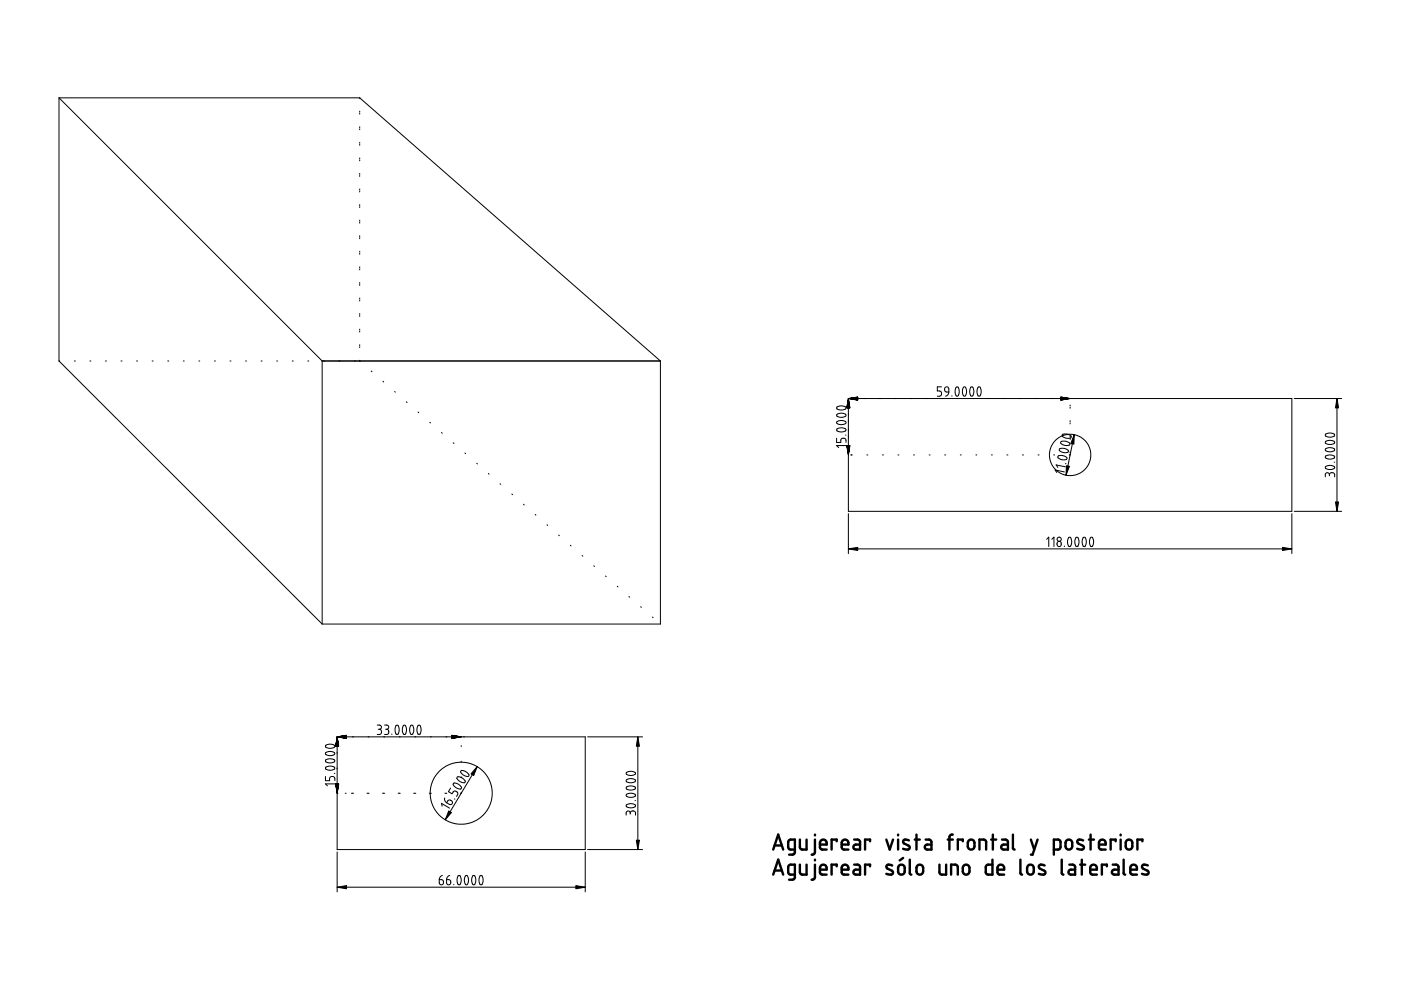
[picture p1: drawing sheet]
<svg xmlns="http://www.w3.org/2000/svg" width="297mm" height="210mm" viewBox="0 0 297 210" stroke-linecap="round" stroke-linejoin="round" font-family="sans-serif">
<g fill="none" stroke="#000" stroke-width=".21">
<path d="M12.5 20.7h63.8M12.5 20.7l55.8 55.8M12.5 20.7v55.8M76.3 20.7l63.7 55.8M76.3 20.7v.2M76.3 23.6v.2M76.3 24v.2M76.3 26.9v.2M76.3 27.3v.2M76.3 30.2v.2M76.3 30.6v.2M76.3 33.5v.2"/>
<path d="M76.3 33.9v.2M76.3 36.8v.2M76.3 37.2v.2M76.3 40.1v.2M76.3 40.5v.2M76.3 43.4v.2M76.3 43.8v.2M76.3 46.7v.2M76.3 47.1v.2M76.3 50v.2M76.3 50.4v.2M76.3 53.3v.2"/>
<path d="M76.3 53.7v.2M76.3 56.6v.2M76.3 57v.2M76.3 59.9v.2M12.5 76.5h.2M12.5 76.5l55.8 55.8M15.8 76.5h.2M19 76.5h.3M22.4 76.5h.2M25.7 76.5h.2M29 76.5h.2M32.3 76.5h.2"/>
<path d="M35.6 76.5h.2M38.9 76.5h.2M42.2 76.5h.2M45.5 76.5h.2M48.8 76.5h.2M52.1 76.5h.2M55.4 76.5h.2M58.7 76.5h.2M62 76.5h.2M65.3 76.5h.2M68.3 76.5h71.7M68.3 76.5v55.8"/>
<path d="M76.3 60.3v.2M76.3 63.2v.2M76.3 63.6v.2M76.3 66.5v.2M76.3 66.9v.2M76.3 69.8v.2M76.3 70.2v.2M76.3 73.1v.2M76.3 73.5v.2M76.3 76.4l.1 .2M78.7 78.7l.2 .1M140 76.5v55.8h-71.7"/>
<path d="M81.2 80.8l.1 .2M83.7 83l.1 .1M86.1 85.2l.2 .1M88.6 87.4l.2 .1M91.1 89.5l.2 .2M93.6 91.7l.2 .1M96.1 93.9l.1 .1M98.6 96.1l.1 .1M101.1 98.2l.1 .2M177.4 92.9v.9h.9v-.5l.3-.4h.4l.3 .2 .1 .7M177.5 89.4l.7-.2 .9 .1a.37 .37 0 0 1 .2 .5 .37 .37 0 0 1-.5 .2l-1.1-.1a.31 .31 0 0 1-.3-.2 .31 .31 0 0 1 .1-.3zM177.5 87.8l.7-.2 .8 .1a.36 .36 0 0 1 .4 .4 .36 .36 0 0 1-.5 .3h-1.2a.32 .32 0 0 1-.3-.2 .32 .32 0 0 1 .1-.4z"/>
<path d="M177.5 90.9l.7-.2 .8 .1a.38 .38 0 0 1 .4 .5 .38 .38 0 0 1-.6 .2l-.6 .1-.5-.2a.3 .3 0 0 1-.3-.2 .3 .3 0 0 1 .1-.3zM177.5 86.3l.6-.2h.9a.38 .38 0 0 1 .4 .5 .38 .38 0 0 1-.6 .3l-1.1-.1a.32 .32 0 0 1-.3-.2 .32 .32 0 0 1 .1-.3zM179.3 92.2h.1M179.4 94.5h-2l.4 .4M179.9 84.5h94v23.9h-94v-23.9M180.4 96.5h.3M183.8 96.5h.2M187.1 96.5h.2M190.4 96.5h.2M193.7 96.5h.2M197 96.5h.2M199.6 82h-.9v.9h.6l.3 .4-.1 .6-.8 .1"/>
<path d="M200.3 96.5h.2M200.4 82.1l.4-.1 .2 .1 .2 1h-.6l-.3-.2v-.5zM201.2 83.1l-.2 .6-.5 .3M201.8 83.9v.1M202.7 82.1a.54 .54 0 0 1 .6 .2 .54 .54 0 0 1 .1 .6l-.2 .8a.37 .37 0 0 1-.4 .3 .37 .37 0 0 1-.3-.6v-.6zM203.6 96.5h.2M204.3 82.1a.54 .54 0 0 1 .5 .2 .54 .54 0 0 1 .1 .6l-.1 .8a.36 .36 0 0 1-.5 .3 .36 .36 0 0 1-.2-.5l-.1-.7zM205.8 82.1a.51 .51 0 0 1 .6 .2 .51 .51 0 0 1 .1 .5l-.1 .9a.37 .37 0 0 1-.5 .3 .37 .37 0 0 1-.2-.5l-.1-.7zM206.9 96.5h.2M207.4 82.1a.61 .61 0 0 1 .6 .8l-.2 .9a.39 .39 0 0 1-.5 .1 .39 .39 0 0 1-.1-.5v-.7zM210.2 96.5h.2M213.5 96.5h.2"/>
<path d="M216.8 96.5h.2M220.1 96.5h.2M223.4 96.5h.2M224.3 96.7l.8-.1 .9 .2a.38 .38 0 0 1 .2 .6 .38 .38 0 0 1-.6 .1l-1.1-.3a.3 .3 0 0 1-.2-.5zM224.6 95.2l.8-.2 1 .4a.34 .34 0 0 1 .1 .5 .34 .34 0 0 1-.5 .1l-1.1-.3-.3-.1zM225 93.6l.8-.1 .8 .3a.37 .37 0 0 1 .1 .6 .37 .37 0 0 1-.5 .1l-1.1-.3a.34 .34 0 0 1-.1-.6zM225.2 92.2l.9-.2 .8 .3a.38 .38 0 0 1 .2 .5 .38 .38 0 0 1-.6 .1l-1.2-.3-.1-.2zM225.9 99l-2-.4 .4 .5M225.9 98.3h.1M226.7 96.5h.2M226.9 85.9v.2M226.9 86.4v.2"/>
<path d="M226.9 89.2v.2M226.9 89.7v.2M226.9 92.5v.2M226.9 93v.2M226.9 95.8v.2M226.9 96.3v.2M227.8 92.2l-1.8 8.6M274.4 84.5h10.1M281 96.7l.8-.2 .9 .1a.37 .37 0 0 1 .2 .4 .37 .37 0 0 1-.5 .3l-1-.1a.35 .35 0 0 1-.4-.5zM281.1 98.9l.6-.2 1 .1a.37 .37 0 0 1 .2 .5 .37 .37 0 0 1-.5 .2h-1a.35 .35 0 0 1-.4-.2 .35 .35 0 0 1 .1-.4zM281.1 93.6l.6-.2 1 .1a.37 .37 0 0 1 .2 .5 .37 .37 0 0 1-.5 .2l-1-.1a.35 .35 0 0 1-.4-.1 .35 .35 0 0 1 .1-.4zM281.1 92.1l.8-.3 .8 .1a.36 .36 0 0 1 .2 .5 .36 .36 0 0 1-.5 .2h-1a.34 .34 0 0 1-.4-.2 .34 .34 0 0 1 .1-.3z"/>
<path d="M281.1 95.1l.6-.2 1 .1a.37 .37 0 0 1 .2 .5 .37 .37 0 0 1-.5 .2h-1a.34 .34 0 0 1-.4-.2 .34 .34 0 0 1 .1-.4zM282.9 98h.1M283.5 84.5v23.9M103.5 100.4l.2 .1M106 102.6l.2 .1M108.5 104.8l.2 .1M111 106.9l.1 .2M113.5 109.1l.1 .1M116 111.3l.1 .1M118.4 113.5l.2 .1M120.9 115.6l.2 .1M123.4 117.8l.2 .1"/>
<path d="M125.9 120l.1 .1M179.9 108.9v8.5M179.9 116.4h94M221.9 114.3l.5-.4v2M223 114.3l.5-.4v2M224.2 114.9l.5-.1 .2 .1 .1 .6-.2 .3-.3 .1-.3-.2-.1-.5zM225.7 100.1l-2-.4 .3 .5M225.7 115.8v.1M226.6 114a.63 .63 0 0 1 .6 .8l-.1 .7a.37 .37 0 0 1-.5 .4 .37 .37 0 0 1-.2-.5l-.1-.7zM228.1 114a.61 .61 0 0 1 .7 .8l-.2 .8a.37 .37 0 0 1-.5 .2 .37 .37 0 0 1-.2-.5v-.6zM229.7 114a.66 .66 0 0 1 .6 .9l-.1 .6a.38 .38 0 0 1-.5 .3 .38 .38 0 0 1-.2-.5l-.1-.7zM231.2 114a.54 .54 0 0 1 .6 .2 .54 .54 0 0 1 .1 .5l-.1 .8a.38 .38 0 0 1-.5 .3 .38 .38 0 0 1-.3-.5v-.7z"/>
<path d="M273.9 108.9v8.5M274.4 108.4h10.1M281.9 100.7l-.2-.3-.4-.2-.3 .3v.6M281.9 100.7l.1-.4 .6-.1 .4 .3v.6M281.9 100.7v.2M128.4 122.1l.1 .2M130.9 124.3l.1 .1M133.3 126.5l.2 .1M135.8 128.7l.2 .1M138.3 130.8l.2 .2M69 158.1l.8-.3 1 .1a.38 .38 0 0 1 .1 .5 .38 .38 0 0 1-.5 .2h-1a.35 .35 0 0 1-.4-.5zM69.1 159.6l.8-.3 .9 .2a.38 .38 0 0 1 .1 .5 .38 .38 0 0 1-.5 .2l-1-.1a.34 .34 0 0 1-.3-.2 .34 .34 0 0 1 0-.3z"/>
<path d="M71.5 156.2h52.6v23.9h-52.6zM80 153.7l.6 .1 .2 .2v.4l-.4 .2M80.2 154.6h.2M80.4 154.6l.4 .3 .1 .5-.3 .3h-.6M81.5 153.7l.6 .1 .3 .2v.4l-.4 .2M81.8 154.6h.2M82 154.6l.4 .3v.5l-.3 .3h-.6M83.1 155.6v.1M84 153.8a.56 .56 0 0 1 .5 .2 .56 .56 0 0 1 .1 .6l-.1 .7a.39 .39 0 0 1-.5 .4 .39 .39 0 0 1-.2-.6v-.6zM85.5 153.8a.56 .56 0 0 1 .6 .2 .56 .56 0 0 1 .1 .6l-.1 .7a.38 .38 0 0 1-.5 .4 .38 .38 0 0 1-.2-.5l-.1-.7zM87.1 153.8a.56 .56 0 0 1 .5 .2 .56 .56 0 0 1 .1 .6l-.1 .7a.38 .38 0 0 1-.4 .4 .38 .38 0 0 1-.3-.5v-.8zM88.6 153.8a.56 .56 0 0 1 .6 .2 .56 .56 0 0 1 .1 .6l-.2 .9a.37 .37 0 0 1-.5 .2 .37 .37 0 0 1-.1-.5l-.1-.7z"/>
<path d="M97.8 158.1v.2M124.6 156.2h11.6M135.2 156.2v23.9M69 164.6v.9h.9v-.6l.4-.3 .6 .2 .1 .7M69.1 162.7l.7-.3 1 .2a.37 .37 0 0 1 .1 .5 .37 .37 0 0 1-.5 .2l-1-.1a.35 .35 0 0 1-.3-.2 .35 .35 0 0 1 0-.3zM69.1 161.1l.6-.2 1.1 .1a.38 .38 0 0 1 .1 .5 .38 .38 0 0 1-.5 .2l-1.1-.1a.33 .33 0 0 1-.3-.1 .33 .33 0 0 1 .1-.4zM70.9 164h.1M71 166.2h-2l.4 .4M71.5 168.2h.1M73.2 168.2h.2M74.5 168.2h.5M77.8 168.2h.5"/>
<path d="M81.1 168.2h.5M84.4 168.2h.5M87.7 168.2h.5M91 168.2h.5M93.7 170.9l-.1-.6 1.7 1M94.3 169.2v.5l.4 .5M94.3 168.2h.4M94.9 169.8l.3-.2 .6 .2 .1 .4-.1 .3-.4 .1-.7-.4zM95.5 167.1l-.4 .8 .7 .4 .5-.6 .6 .2 .2 .5-.3 .5M96.1 166.1l.2-.1 .6 .1 .8 .6a.38 .38 0 0 1 0 .6 .38 .38 0 0 1-.6-.1l-.7-.4-.3-.4zM96.4 169.4h.1M96.9 164.8l.2-.1 .5 .1 .8 .6a.37 .37 0 0 1 .1 .5 .37 .37 0 0 1-.5 0l-.9-.5-.2-.4z"/>
<path d="M97.7 163.4l.2-.1 .7 .2 .7 .6a.37 .37 0 0 1-.1 .6 .37 .37 0 0 1-.5-.2l-.7-.4-.3-.4zM97.8 168v.2h-.2M97.8 161.4v.2M97.8 164.7v.2M101.2 162.5l-6.8 11.3M132.8 170.6l.8-.2 .8 .1a.37 .37 0 0 1 .3 .5 .37 .37 0 0 1-.5 .2h-1.1l-.3-.2zM132.8 168.4l.7-.2 .9 .1a.37 .37 0 0 1 .3 .5 .37 .37 0 0 1-.5 .2h-1.1a.35 .35 0 0 1-.3-.2 .35 .35 0 0 1 0-.4zM132.8 166.9l.9-.3 .7 .2a.36 .36 0 0 1 .3 .4 .36 .36 0 0 1-.5 .2h-1.1a.34 .34 0 0 1-.3-.2 .34 .34 0 0 1 0-.3zM132.8 165.3l.8-.2 .8 .1a.37 .37 0 0 1 .3 .5 .37 .37 0 0 1-.5 .2h-1.1l-.3-.2zM132.8 163.8l.8-.3 1 .2a.39 .39 0 0 1 0 .5 .39 .39 0 0 1-.5 .2l-1-.1a.34 .34 0 0 1-.3-.1 .34 .34 0 0 1 0-.4zM133.6 172.4l-.1-.4h-.6l-.1 .3v.5M133.6 172.4l.3-.4h.6l.2 .3v.5"/>
<path d="M133.6 172.4v.2M134.6 169.7h.1M71.5 180.6v8.5M71.5 188.1h52.6M93.1 186.5h.6l.3 .2v.5l-.1 .3-.4 .1-.3-.2zM93.8 185.6l-.5 .3-.2 .6M94.7 186.5l.8 .2 .1 .5-.2 .3-.4 .1-.2-.1zM95.4 185.6l-.5 .3-.2 .6M96.2 187.5v.1M97.1 185.7a.55 .55 0 0 1 .6 .2 .55 .55 0 0 1 .1 .6l-.1 .7a.37 .37 0 0 1-.5 .4 .37 .37 0 0 1-.2-.5l-.1-.7zM98.7 185.7a.61 .61 0 0 1 .6 .8l-.1 .7a.37 .37 0 0 1-.4 .4 .37 .37 0 0 1-.3-.5v-.8zM100.2 185.7a.61 .61 0 0 1 .7 .8l-.1 .7a.38 .38 0 0 1-.5 .4 .38 .38 0 0 1-.2-.6l-.1-.7z"/>
<path d="M101.8 185.7a.57 .57 0 0 1 .6 .7l-.1 .9a.38 .38 0 0 1-.5 .3 .38 .38 0 0 1-.2-.6v-.6zM124.1 180.6v8.5M124.6 180.1h11.6"/>
<circle cx="226.9" cy="96.5" r="4.4"/>
<circle cx="224.6" cy="114.3" r=".45"/>
<circle cx="97.8" cy="168.2" r="6.6"/>
</g>
<g fill="#000" stroke="#000" stroke-width=".21">
<path d="M179.9 84.5l2-.3v.6zM179.9 84.5l.3 2h-.7zM179.5 94.5h.7l-.3 2zM224.9 84.2l2 .3-2 .3zM227.8 92.2l-.1 2-.7-.2zM283.5 84.5l.3 2h-.7zM179.9 116.4l2-.3v.6zM226.1 98.7l.6 .2-.7 1.9zM271.9 116.1l2 .3-2 .3zM283.1 106.4h.7l-.3 2zM71.5 156.2l2-.3v.7zM71.5 156.2l.3 2h-.6z"/>
<path d="M95.8 155.9l2 .3-2 .4zM135.2 156.2l.4 2h-.7zM71.2 166.2h.6l-.3 2zM95.1 171.9l.6 .4-1.3 1.5zM101.2 162.5l-.8 1.9-.5-.3zM71.5 188.1l2-.3v.6zM122.1 187.8l2 .3-2 .3zM134.9 178.1h.7l-.4 2z"/>
</g>
<g fill="none" stroke="#000" stroke-width=".51">
<path d="M164.2 179.3h1.6M169.6 178v1.7l.4 .4h1v-2.1M172.8 178v2.7l-.2 .4-.5 .1M172.8 177v.1M173.8 179.1h1.5v-.5l-.3-.4-.6-.2-.4 .3-.2 .3v1l.4 .5h1.1M177.4 178.4v-.4h-1.1v2.1M178.5 179.1h1.4l-.1-.6-.2-.4-.6-.1-.4 .3-.1 .3v1.1l.3 .4h1.1M181.1 178l1 .1 .3 .4v1.6l-1.3-.1-.2-.5 .2-.3 1.3-.1M184.5 178.4v-.4h-1.1v2.1M187.9 178l.7 2.1 .7-2.1M190.4 177v.1M190.4 178v2.1"/>
<path d="M192.7 178.2l-1-.2-.2 .2v.4l.2 .2 1.1 .6v.6l-.2 .1-1.1-.1M194 178h1M194.3 177v3.1M196.3 178h.7l.4 .3 .1 1.8-1.3-.1-.1-.4 .2-.4 1.2-.1M200.9 178h1.1M202 177l-.5 .1-.2 .3v2.7M204.1 178.4v-.4h-1v2.1M205.4 178.3l.6-.3 .4 .2 .2 .3v1.2l-.4 .4h-.5l-.5-.4v-1.1zM210.1 178h1.1M210.5 177v3.1M212.4 178h.9l.4 .5v1.6l-1.2-.1-.2-.3 .1-.5 1.3-.1M214.8 177v2.9l.3 .2"/>
<path d="M218.6 178l.7 2.1M220 178l-1.1 3.2h-.3M226 178.3l.3-.2 .4-.1 .5 .4 .1 1.1-.4 .6h-.5l-.4-.4zM229.6 178.2l-.9-.2-.3 .5 .2 .3 1.1 .6 .1 .2-.1 .4-.7 .1-.6-.1M230.9 178h1M231.2 177v3.1M233 179.1h1.4v-.6l-.3-.4-.5-.1-.4 .3-.2 .3v1.1l.4 .4h1M236.5 178.4v-.4h-1v2.1M237.6 177v.1M237.6 178v2.1M238.8 178.3l.7-.3 .5 .4 .1 1.2-.5 .5h-.4l-.5-.4v-1.1zM242.2 178.4v-.4h-1v2.1"/>
<path d="M163.9 180.1l1.1-3.1 1.1 3.1M163.9 185.4l1.1-3.1 1.1 3.1M164.2 184.6h1.6M168.5 180.1h-1l-.3-.2-.1-1.4 .2-.4 1.2-.1v2.8l-.3 .4h-.9M168.5 185.4h-1l-.3-.2-.1-1.4 .2-.4 1.2-.1v2.8l-.3 .4h-.9M169.6 183.3v1.7l.4 .4h1v-2.1M172.8 183.3v2.8l-.2 .3-.5 .1M172.8 182.3v.1M173.8 184.4h1.5v-.5l-.3-.4-.6-.2-.4 .3-.2 .4v1l.4 .4h1.1M177.4 183.7v-.4h-1.1v2.1M178.5 184.4h1.4l-.1-.6-.2-.3-.6-.2-.4 .3-.1 .3v1.1l.3 .4h1.1M181.1 183.3h.9l.4 .5v1.6l-1.3-.1-.2-.5 .2-.3 1.3-.1"/>
<path d="M184.5 183.7v-.4h-1.1v2.1M189.2 183.5l-.9-.2-.3 .2-.1 .3 .2 .3 1.1 .6 .1 .6-.3 .1-1.1-.1M190.6 183.6l.6-.3 .6 .4v1.2l-.4 .5h-.5l-.4-.4-.1-1.1zM191.5 181.9l-.7 .5M192.9 182.3v2.9l.3 .2M194.5 183.6l.6-.3 .6 .4v1.2l-.4 .5h-.5l-.4-.3-.1-1.2zM199.2 183.3v1.7l.4 .4h1v-2.1M201.7 185.4v-2.1h.9l.4 .2 .1 1.9M204.3 183.5l.6-.2 .6 .5v1l-.4 .6h-.5l-.4-.4-.1-1.1zM207.7 180.1v-2.1h.9l.3 .2 .2 .2v1.7M210.4 182.3v3.1h-1.1l-.3-.4 .1-1.4 .3-.3h1M211.5 184.4h1.4v-.5l-.3-.4-.5-.2-.5 .4-.1 1.3 .3 .4h1.1"/>
<path d="M216.3 182.3v2.8l.4 .3M217.9 183.6l.7-.3 .3 .2 .3 .3-.1 1.2-.3 .4h-.6l-.4-.4v-1zM221.5 183.5l-.9-.2-.3 .2-.1 .3 .3 .3 1 .6 .1 .5-.3 .2-1.1-.1M223.4 180.1h1.1l.3-.3 .1-1.3-.3-.4-1.2-.1v3.2M225.1 182.3v2.8l.4 .3M226.7 183.3h.8l.4 .3v1.8l-1.2-.1-.2-.4 .2-.4 1.2-.1M229 183.3h1.1M229.4 182.3v3.1M231.1 184.4h1.5l-.1-.6-.2-.3-.6-.2-.5 .3-.1 1.4 .4 .4h1.1M234.7 183.7v-.4h-1.1v2.1M235.9 183.3h.8l.4 .3 .1 1.8-1.3-.1-.2-.4 .2-.4 1.3-.1M238.2 182.3v2.9l.4 .2"/>
<path d="M239.6 184.4h1.4v-.5l-.2-.4-.6-.2-.4 .3-.2 .3v1.1l.4 .4h1M243.4 183.5l-1-.2-.2 .2-.1 .4 .2 .2 1.2 .6v.6l-.3 .1-1.1-.1"/>
</g>
</svg>
